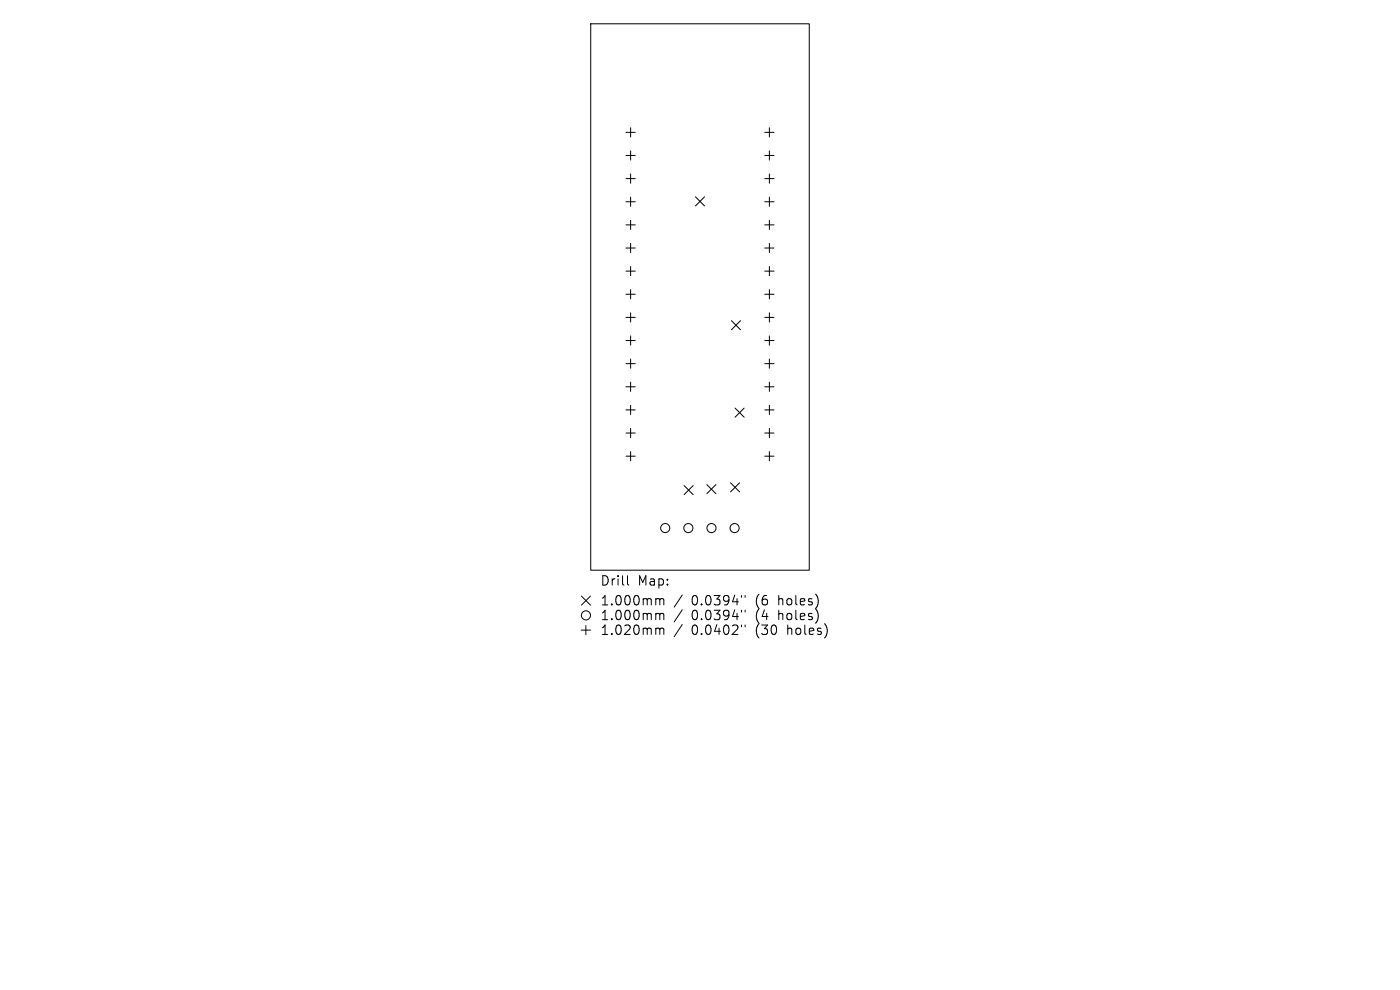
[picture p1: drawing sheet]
<svg xmlns="http://www.w3.org/2000/svg" width="297mm" height="210mm" viewBox="0 0 297 210" stroke-linecap="round" stroke-linejoin="round" font-family="sans-serif">
<defs><g id="words">
<g font-size="2.8">
<text x="127.3" y="124.5">Drill</text>
<text x="135.3" y="124.5">Map:</text>
<text x="127.3" y="128.7">1.000mm</text>
<text x="127.3" y="131.8">1.000mm</text>
<text x="146.7" y="128.7">0.0394&quot;</text>
<text x="146.7" y="131.8">0.0394&quot;</text>
<text x="160.4" y="128.7">(6</text>
<text x="160.4" y="131.8">(4</text>
<text x="165.4" y="128.7">holes)</text>
<text x="165.4" y="131.8">holes)</text>
<text x="127.3" y="135">1.020mm</text>
<text x="146.7" y="135">0.0402&quot;</text>
<text x="160.4" y="135">(30</text>
<text x="167.3" y="135">holes)</text>
</g>
</g></defs>
<g fill="none" stroke="#000" stroke-width=".21">
<path d="M125.3 5h46.4v116h-46.4zM132.8 28.1h2M132.8 33h2M132.8 37.9h2M133.8 27.1v2M133.8 32v2M133.8 36.9v2M162.2 28.1h2M162.2 33h2M162.2 37.9h2M163.2 27.1v2M163.2 32v2"/>
<path d="M163.2 36.9v2M132.8 42.8h2M132.8 47.7h2M132.8 52.6h2M132.8 57.5h2M133.8 41.8v2M133.8 46.7v2M133.8 51.6v2M133.8 56.5v2M147.5 41.8l2 1.9M149.5 41.8l-2 1.9M162.2 42.8h2"/>
<path d="M162.2 47.7h2M162.2 52.6h2M162.2 57.5h2M163.2 41.8v2M163.2 46.7v2M163.2 51.6v2M163.2 56.5v2M132.8 62.4h2M132.8 67.3h2M132.8 72.2h2M132.8 77.1h2M133.8 61.4v2"/>
<path d="M133.8 66.3v2M133.8 71.3v1.9M133.8 76.2v1.9M155.2 68l1.9 2M157.1 68l-1.9 2M162.2 62.4h2M162.2 67.3h2M162.2 72.2h2M162.2 77.1h2M163.2 61.4v2M163.2 66.3v2M163.2 71.3v1.9"/>
<path d="M163.2 76.2v1.9M132.8 82h2M132.8 87h2M132.8 91.9h2M132.8 96.8h2M133.8 81.1v1.9M133.8 86v1.9M133.8 90.9v1.9M133.8 95.8v2M155.9 86.6l2 1.9M157.9 86.6l-2 1.9M162.2 82h2"/>
<path d="M162.2 87h2M162.2 91.9h2M162.2 96.8h2M163.2 81.1v1.9M163.2 86v1.9M163.2 90.9v1.9M163.2 95.8v2M145.1 103l2 1.9M147.1 103l-2 1.9M149.9 102.8l2 1.9M151.9 102.8l-2 1.9M155 102.4l1.9 1.9"/>
<path d="M156.9 102.4l-1.9 1.9M123.3 133.7h2M123.3 126.4l2 2M124.3 132.7v2M125.3 126.4l-2 2M133.1 122.1v1.7l.3 .3M139.4 127h.3l.3 .3M139.4 130.1l.5 .1 .1 .2M139.4 133.2l.5 .1 .1 .2M140 127.3l.3-.3 .4 .1 .1 1.2M140 127.3v1M140 130.4v1.1"/>
<path d="M140 133.5v1.1M140 130.4l.3-.3 .4 .1 .1 1.3M140 133.5l.3-.3 .4 .1 .1 1.3M144.7 126.2l-1.7 2.6M144.7 129.4l-1.7 2.5M144.7 132.5l-1.7 2.6M157.3 126.3v.4M157.3 129.5v.3M157.3 132.6v.4M158.1 126.3v.4M158.1 129.5v.3M158.1 132.6v.4"/>
<circle cx="141.1" cy="112" r=".97"/>
<circle cx="146" cy="112" r=".97"/>
<circle cx="150.9" cy="112" r=".97"/>
<circle cx="155.8" cy="112" r=".97"/>
<circle cx="124.3" cy="130.5" r=".97"/>
</g>
<use href="#words"/>
</svg>
